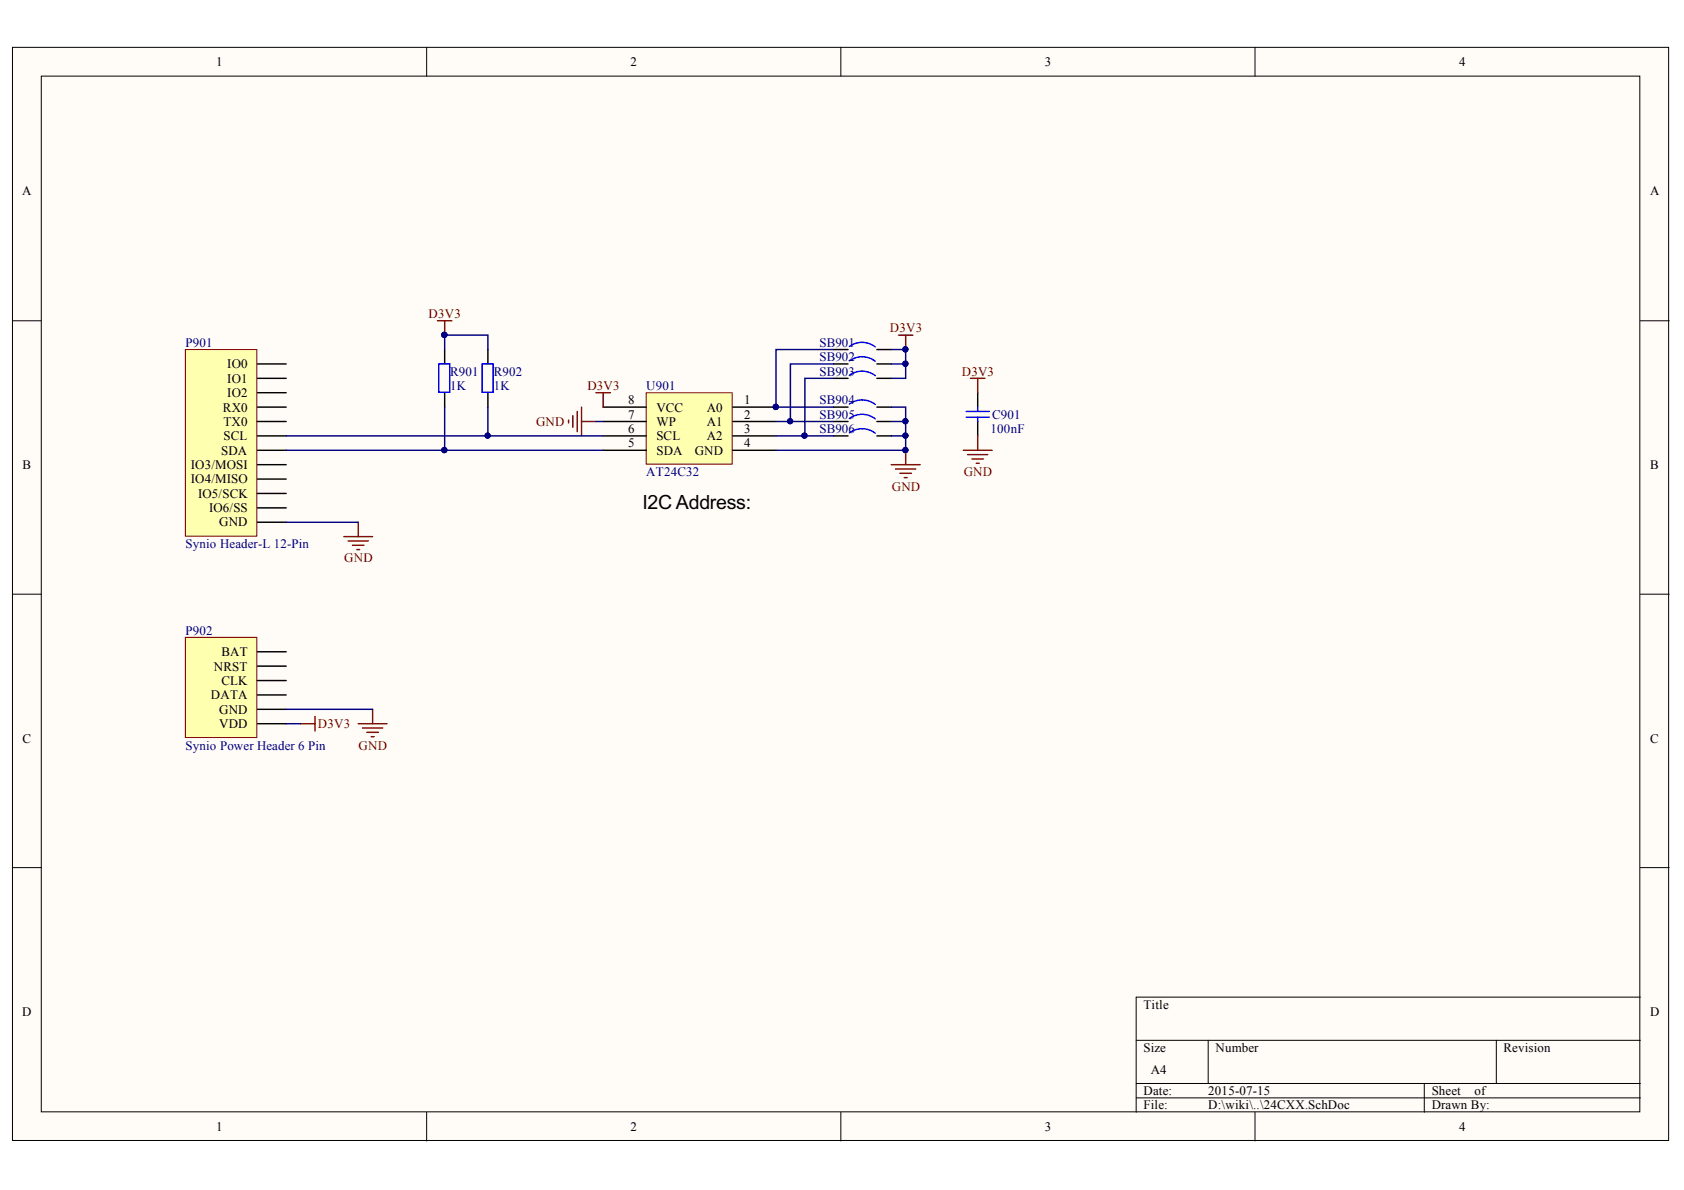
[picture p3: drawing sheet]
<svg xmlns="http://www.w3.org/2000/svg" width="297mm" height="210mm" viewBox="0 0 297 210" stroke-linecap="round" stroke-linejoin="round" font-family="sans-serif">
<defs><g id="words">
<text font-size="3.5" x="113.3" y="89.7">I2C Address:</text>
<g font-size="2.3">
<text x="38.1" y="11.7">1</text>
<text x="111.2" y="11.7">2</text>
<text x="184.3" y="11.7">3</text>
<text x="257.4" y="11.7">4</text>
<text x="3.9" y="34.5">A</text>
<text x="291.1" y="34.5">A</text>
<text x="40.1" y="65">IO0</text>
<text x="40.1" y="70.1">IO2</text>
<text x="40.1" y="67.5">IO1</text>
<text x="110.8" y="71.3">8</text>
<text x="131.3" y="71.3">1</text>
<text x="39.3" y="72.6">RX0</text>
<text x="39.4" y="77.7">SCL</text>
<text x="39.4" y="75.1">TX0</text>
<text x="110.8" y="76.4">6</text>
<text x="110.8" y="73.9">7</text>
<text x="115.8" y="77.7">SCL</text>
<text x="115.8" y="75.1">WP</text>
<text x="115.8" y="72.6">VCC</text>
<text x="124.7" y="72.6">A0</text>
<text x="124.7" y="75.1">A1</text>
<text x="124.7" y="77.7">A2</text>
<text x="131.3" y="73.9">2</text>
<text x="131.3" y="76.4">3</text>
<text x="4" y="82.7">B</text>
<text x="33.7" y="82.7">IO3/MOSI</text>
<text x="39" y="80.2">SDA</text>
<text x="110.8" y="78.9">5</text>
<text x="115.8" y="80.2">SDA</text>
<text x="122.5" y="80.2">GND</text>
<text x="131.3" y="78.9">4</text>
<text x="291.1" y="82.7">B</text>
<text x="33.7" y="85.3">IO4/MISO</text>
<text x="34.9" y="87.8">IO5/SCK</text>
<text x="36.9" y="90.3">IO6/SS</text>
<text x="38.6" y="92.9">GND</text>
<text x="37.7" y="118.3">NRST</text>
<text x="39.1" y="115.8">BAT</text>
<text x="37.2" y="123.4">DATA</text>
<text x="38.6" y="125.9">GND</text>
<text x="39.1" y="120.8">CLK</text>
<text x="4" y="131">C</text>
<text x="38.6" y="128.4">VDD</text>
<text x="291.1" y="131">C</text>
<text x="3.9" y="179.2">D</text>
<text x="201.7" y="177.9">Title</text>
<text x="291.1" y="179.2">D</text>
<text x="201.7" y="185.6">Size</text>
<text x="214.4" y="185.6">Number</text>
<text x="265.2" y="185.6">Revision</text>
<text x="203" y="189.4">A4</text>
<text x="201.7" y="193.2">Date:</text>
<text x="201.7" y="195.7">File:</text>
<text x="213.1" y="193.2">2015-07-15</text>
<text x="213.1" y="195.7">D:\wiki\..\24CXX.SchDoc</text>
<text x="252.5" y="193.2">Sheet</text>
<text x="252.5" y="195.7">Drawn By:</text>
<text x="260.1" y="193.2">of</text>
<text x="38.1" y="199.5">1</text>
<text x="111.2" y="199.5">2</text>
<text x="184.3" y="199.5">3</text>
<text x="257.4" y="199.5">4</text>
</g>
<g font-size="2.3" fill="#800000">
<text x="75.6" y="56.1">D3V3</text>
<text x="157" y="58.6">D3V3</text>
<text x="103.6" y="68.8">D3V3</text>
<text x="169.7" y="66.2">D3V3</text>
<text x="94.6" y="75.1">GND</text>
<text x="170" y="84">GND</text>
<text x="157.3" y="86.5">GND</text>
<text x="60.7" y="99.2">GND</text>
<text x="56.1" y="128.4">D3V3</text>
<text x="63.3" y="132.2">GND</text>
</g>
<g font-size="2.3" fill="#000080">
<text x="32.7" y="61.2">P901</text>
<text x="144.5" y="61.2">SB901</text>
<text x="144.5" y="63.7">SB902</text>
<text x="79.4" y="68.8">1K</text>
<text x="79.4" y="66.2">R901</text>
<text x="87.1" y="68.8">1K</text>
<text x="87.1" y="66.2">R902</text>
<text x="114" y="68.8">U901</text>
<text x="144.5" y="71.3">SB904</text>
<text x="144.5" y="66.2">SB903</text>
<text x="144.5" y="73.9">SB905</text>
<text x="144.5" y="76.4">SB906</text>
<text x="174.7" y="76.4">100nF</text>
<text x="175" y="73.9">C901</text>
<text x="114" y="84">AT24C32</text>
<text x="32.7" y="96.7">Synio Header-L 12-Pin</text>
<text x="32.7" y="112">P902</text>
<text x="32.7" y="132.2">Synio Power Header 6 Pin</text>
</g>
</g></defs>
<g fill="#fffcf8" stroke="#000" stroke-width=".18">
<path d="M2.2 8.4h292.1v192.8h-292.1z"/>
<path d="M7.3 13.4h281.9v182.7h-281.9z"/>
</g>
<g fill="none" stroke="#000" stroke-width=".18">
<path d="M75.3 8.4v5M148.3 8.4v5M221.4 8.4v5M2.2 56.6h5.1M289.3 56.6h5.1M2.2 104.8h5.1M289.3 104.8h5.1M2.2 153h5.1M289.3 153h5.1M289.3 175.9h-88.9v20.3M75.3 196.2v5.1M148.3 196.2v5.1"/>
<path d="M200.4 183.5h88.9M200.4 191.1h88.9M200.4 193.7h88.9M213.1 183.5v7.6M221.4 196.2v5.1M251.2 191.1v5.1M263.9 183.5v7.6"/>
</g>
<path d="M114 69.3h15.2v12.6h-15.2z" fill="#ffffb0" stroke="#800000" stroke-width=".18"/>
<path d="M78.4 61.7v2.5M78.4 69.3v2.5M86.1 61.7v2.5M86.1 69.3v2.5M106.4 71.8h7.6M106.4 74.3h7.6M106.4 76.9h7.6M106.4 79.4h7.6M129.3 71.8h7.6M129.3 74.3h7.6M129.3 76.9h7.6M129.3 79.4h7.6" fill="none" stroke="#000" stroke-width=".25"/>
<g fill="#000080" stroke="#000080" stroke-width=".18">
<circle cx="136.8" cy="71.8" r=".46"/>
<circle cx="159.7" cy="79.4" r=".46"/>
</g>
<path d="M100.3 74.1v.5M101 73.3v2.1M101.8 72.6v3.5M102.6 71.8v5.1M102.6 74.3h2.5M105.1 69.3h2.6M106.4 69.3v2.5M159.7 79.4v2.6M157.2 82h5.1M158 82.7h3.5M158.7 83.5h2.1M159.5 84.2h.5" fill="none" stroke="#800000" stroke-width=".25"/>
<path d="M77.4 64.2h1.9v5h-1.9zM85 64.2h2v5h-2z" fill="none" stroke="#00f" stroke-width=".25"/>
<path d="M32.7 61.7h12.6v32.9h-12.6z" fill="#ffffb0" stroke="#800000" stroke-width=".18"/>
<path d="M45.4 79.4h5.1M45.4 76.9h5.1M45.4 74.3h5.1M45.4 71.8h5.1M45.4 69.3h5.1M45.4 66.7h5.1M45.4 64.2h5.1M45.4 92.1h5.1M45.4 89.6h5.1M45.4 87h5.1M45.4 84.5h5.1M45.4 82h5.1" fill="none" stroke="#000" stroke-width=".25"/>
<path d="M32.7 112.4h12.6v17.7h-12.6z" fill="#ffffb0" stroke="#800000" stroke-width=".18"/>
<g fill="none" stroke="#000" stroke-width=".25">
<path d="M147 71.8h2.6M147 74.3h2.6M147 76.9h2.6M147 61.7h2.6M147 64.2h2.6M147 66.7h2.6M154.7 71.8h2.5M154.7 74.3h2.5M154.7 76.9h2.5M154.7 61.7h2.5M154.7 64.2h2.5M154.7 66.7h2.5"/>
<path d="M172.5 69.3v2.5M172.5 74.3v2.6M45.4 117.5h5.1M45.4 115h5.1M45.4 127.7h5.1M45.4 125.1h5.1M45.4 122.6h5.1M45.4 120h5.1"/>
</g>
<g fill="none" stroke="#800000" stroke-width=".25">
<path d="M77.2 56.6h2.5M78.4 56.6v2.5M158.5 59.1h2.5M159.7 59.1v2.6M169.9 79.4h5.1M171.2 66.7h2.5M172.5 66.7v2.6M172.5 76.9v2.5M60.6 94.7h5.1M61.4 95.4h3.6M62.2 96.2h2M62.9 96.9h.5"/>
<path d="M63.2 92.1v2.6M170.7 80.2h3.5M171.4 80.9h2.1M172.2 81.7h.5M53 127.7h2.6M55.6 126.4v2.5M63.2 127.7h5.1M63.9 128.4h3.6M64.7 129.2h2M65.5 129.9h.5M65.7 125.1v2.6"/>
</g>
<path d="M149.8 71.3a3.8 3.8 0 0 1 4.6 0M149.8 76.4a3.8 3.8 0 0 1 4.6 0M149.8 61.1a3.8 3.8 0 0 1 4.6 .1M149.8 63.7a3.8 3.8 0 0 1 4.6 0M149.8 73.8a3.8 3.8 0 0 1 4.6 .1M149.8 66.2a3.8 3.8 0 0 1 4.6 .1M170.4 73.6h4.1M170.4 72.6h4.1M172.5 71.8v.8M172.5 73.6v.7" fill="none" stroke="#00f" stroke-width=".25"/>
<g fill="#000080" stroke="#000080" stroke-width=".18">
<circle cx="159.7" cy="61.6" r=".46"/>
<circle cx="78.4" cy="59.1" r=".46"/>
<circle cx="86" cy="76.8" r=".46"/>
<circle cx="78.4" cy="79.4" r=".47"/>
<circle cx="139.4" cy="74.3" r=".46"/>
<circle cx="159.7" cy="74.3" r=".46"/>
<circle cx="141.9" cy="76.8" r=".46"/>
<circle cx="159.7" cy="76.8" r=".46"/>
<circle cx="159.7" cy="64.2" r=".46"/>
<circle cx="136.8" cy="71.8" r=".46"/>
<circle cx="159.7" cy="79.4" r=".46"/>
</g>
<g fill="none" stroke="#000080" stroke-width=".25">
<path d="M50.5 79.4h27.9M50.5 76.9h35.6M78.4 71.8v7.6h28M78.4 61.7v-2.6h7.7v2.6M86.1 71.8v5.1h20.3M105.1 74.3h1.3M136.9 74.3h10.1M136.9 76.9h10.1M147 61.7h-10.1v10.1h10.1M147 64.2h-7.6v10.1M147 66.7h-5v10.2M157.2 61.7h2.5v2.5h-2.5"/>
<path d="M157.2 71.8h2.5v7.6h-22.8M157.2 74.3h2.5M157.2 76.9h2.5M159.7 64.2v2.5h-2.5M50.5 92.1h12.7M50.5 125.1h15.2M50.5 127.7h2.5"/>
</g>
<use href="#words"/>
</svg>
